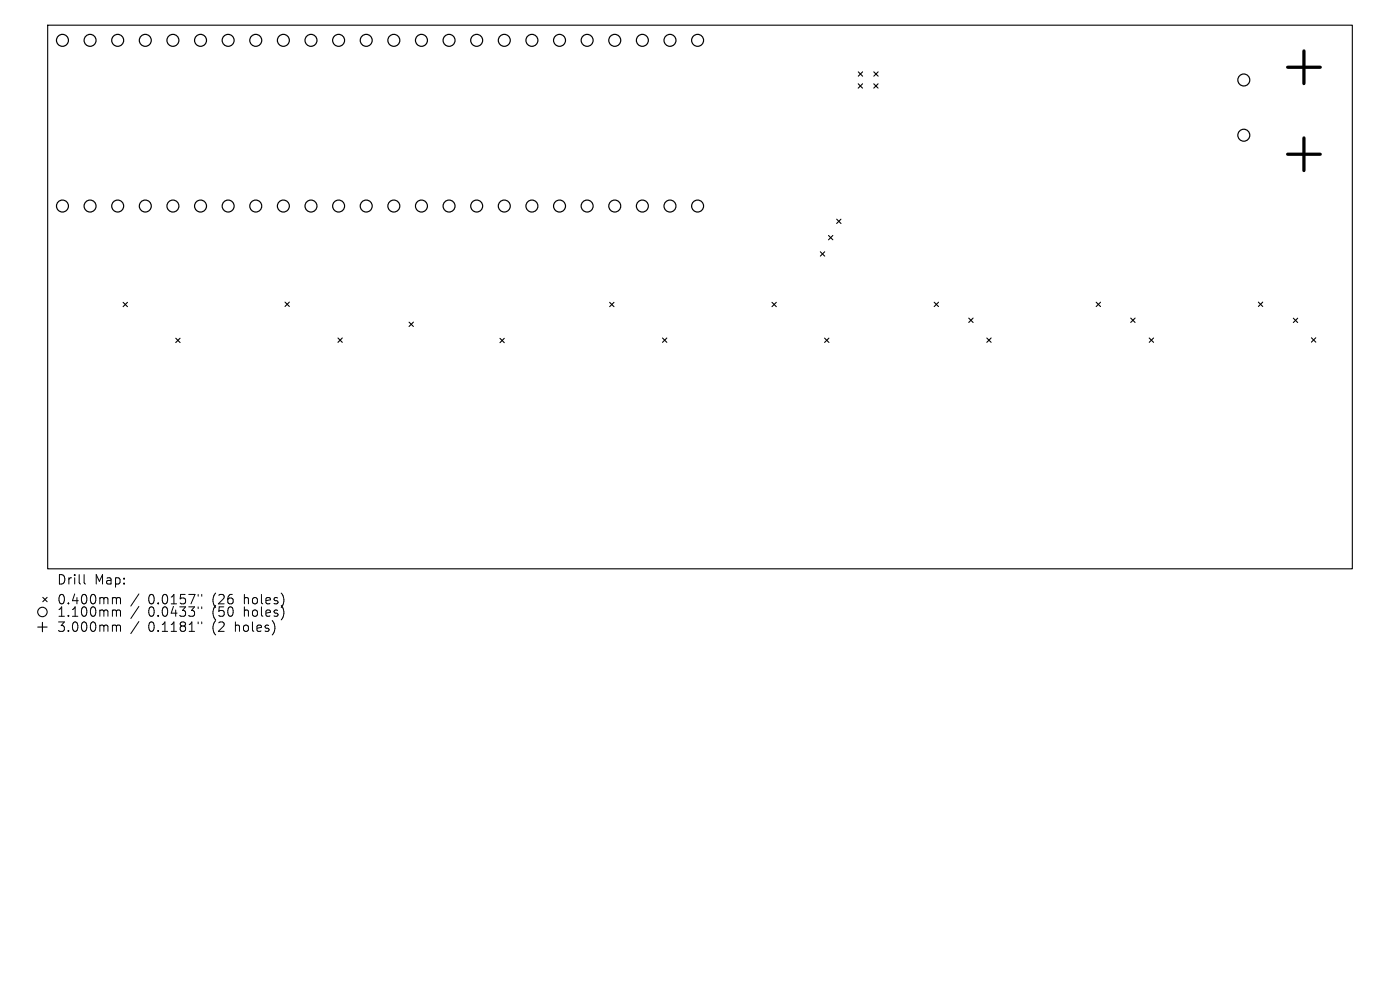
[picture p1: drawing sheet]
<svg xmlns="http://www.w3.org/2000/svg" width="297mm" height="210mm" viewBox="0 0 297 210" stroke-linecap="round" stroke-linejoin="round" font-family="sans-serif">
<defs><g id="words">
<g font-size="2.8">
<text x="12" y="124.3">Drill</text>
<text x="20" y="124.3">Map:</text>
<text x="12" y="128.5">0.400mm</text>
<text x="12" y="131.1">1.100mm</text>
<text x="31.4" y="128.5">0.0157&quot;</text>
<text x="31.4" y="131.1">0.0433&quot;</text>
<text x="45.2" y="128.5">(26</text>
<text x="45.2" y="131.1">(50</text>
<text x="52" y="128.5">holes)</text>
<text x="52" y="131.1">holes)</text>
<text x="12" y="134.3">3.000mm</text>
<text x="31.4" y="134.3">0.1181&quot;</text>
<text x="45.2" y="134.3">(2</text>
<text x="50.1" y="134.3">holes)</text>
</g>
</g></defs>
<g fill="none" stroke="#000" stroke-width=".23">
<path d="M10.1 5.3h276.8v115.4h-276.8zM182.1 17.8l.9 .9M182.1 15.2l.9 1M183 17.8l-.9 .9M183 15.2l-.9 1M185.4 17.8l.9 .9M185.4 15.2l.9 1M186.3 17.8l-.9 .9M186.3 15.2l-.9 1M174 53.4l1 .9M175 53.4l-1 .9M175.8 50l.9 .9"/>
<path d="M176.7 50l-.9 .9M177.5 46.5l.9 .9M178.4 46.5l-.9 .9M26.1 64.1l.9 1M27 64.1l-.9 1M37.3 71.7l.9 1M38.2 71.7l-.9 1M60.5 64.1l.9 .9M61.4 64.1l-.9 .9M71.7 71.7l.9 .9M72.6 71.7l-.9 .9M86.8 68.3l.9 1"/>
<path d="M87.7 68.3l-.9 1M106.1 71.8l.9 .9M107 71.8l-.9 .9M129.3 64.1l1 1M130.3 64.1l-1 1M140.5 71.7l1 .9M141.5 71.7l-1 .9M163.8 64.1l.9 1M164.7 64.1l-.9 1M174.9 71.7l1 .9M175.9 71.7l-1 .9M198.2 64.1l.9 .9"/>
<path d="M199.1 64.1l-.9 .9M205.5 67.5l.9 .9M206.4 67.5l-.9 .9M209.3 71.7l1 .9M210.3 71.7l-1 .9M232.5 64.1l1 .9M233.5 64.1l-1 .9M239.9 67.5l.9 .9M240.8 67.5l-.9 .9M243.8 71.7l.9 .9M244.7 71.7l-.9 .9M267 64.1l.9 .9"/>
<path d="M267.9 64.1l-.9 .9M274.4 67.5l.9 .9M275.3 67.5l-.9 .9M278.2 71.7l.9 .9M279.1 71.7l-.9 .9M8 133h2M9 132v2M9.1 126.7l.9 .9M10 126.7l-.9 .9"/>
<circle cx="9" cy="129.8" r="1"/>
</g>
<g fill="none" stroke="#000" stroke-width=".25">
<circle cx="13.2" cy="8.6" r="1.27"/>
<circle cx="19.1" cy="8.6" r="1.27"/>
<circle cx="25" cy="8.6" r="1.27"/>
<circle cx="30.8" cy="8.6" r="1.27"/>
<circle cx="36.7" cy="8.6" r="1.27"/>
<circle cx="42.5" cy="8.6" r="1.27"/>
<circle cx="48.4" cy="8.6" r="1.27"/>
<circle cx="54.3" cy="8.6" r="1.27"/>
<circle cx="60.1" cy="8.6" r="1.27"/>
<circle cx="66" cy="8.6" r="1.27"/>
<circle cx="71.8" cy="8.6" r="1.27"/>
<circle cx="77.7" cy="8.6" r="1.27"/>
<circle cx="83.5" cy="8.6" r="1.27"/>
<circle cx="89.4" cy="8.6" r="1.27"/>
<circle cx="95.3" cy="8.6" r="1.27"/>
<circle cx="101.1" cy="8.6" r="1.27"/>
<circle cx="107" cy="8.6" r="1.27"/>
<circle cx="112.8" cy="8.6" r="1.27"/>
<circle cx="118.7" cy="8.6" r="1.27"/>
<circle cx="124.6" cy="8.6" r="1.27"/>
<circle cx="130.4" cy="8.6" r="1.27"/>
<circle cx="136.3" cy="8.6" r="1.27"/>
<circle cx="142.1" cy="8.6" r="1.27"/>
<circle cx="148" cy="8.6" r="1.27"/>
<circle cx="263.9" cy="17" r="1.27"/>
<circle cx="263.9" cy="28.7" r="1.27"/>
<circle cx="13.2" cy="43.7" r="1.27"/>
<circle cx="19.1" cy="43.7" r="1.27"/>
<circle cx="25" cy="43.7" r="1.27"/>
<circle cx="30.8" cy="43.7" r="1.27"/>
<circle cx="36.7" cy="43.7" r="1.27"/>
<circle cx="42.5" cy="43.7" r="1.27"/>
<circle cx="48.4" cy="43.7" r="1.27"/>
<circle cx="54.3" cy="43.7" r="1.27"/>
<circle cx="60.1" cy="43.7" r="1.27"/>
<circle cx="66" cy="43.7" r="1.27"/>
<circle cx="71.8" cy="43.7" r="1.27"/>
<circle cx="77.7" cy="43.7" r="1.27"/>
<circle cx="83.5" cy="43.7" r="1.27"/>
<circle cx="89.4" cy="43.7" r="1.27"/>
<circle cx="95.3" cy="43.7" r="1.27"/>
<circle cx="101.1" cy="43.7" r="1.27"/>
<circle cx="107" cy="43.7" r="1.27"/>
<circle cx="112.8" cy="43.7" r="1.27"/>
<circle cx="118.7" cy="43.7" r="1.27"/>
<circle cx="124.6" cy="43.7" r="1.27"/>
<circle cx="130.4" cy="43.7" r="1.27"/>
<circle cx="136.3" cy="43.7" r="1.27"/>
<circle cx="142.1" cy="43.7" r="1.27"/>
<circle cx="148" cy="43.7" r="1.27"/>
</g>
<path d="M273.2 14.3h6.9M276.6 10.8v6.9M273.2 32.7h6.9M276.6 29.3v6.9" fill="none" stroke="#000" stroke-width=".69"/>
<g fill="none" stroke="#000" stroke-width=".21">
<path d="M17.8 121.9v1.7l.3 .3M24.1 126.8h.3l.3 .2M24.1 129.4h.3l.3 .3M24.1 132.6h.3l.3 .3M24.7 127l.3-.2 .5 .1 .1 1.2M24.7 127v1.1M24.7 129.7v1M24.7 132.9v1M24.7 129.7l.3-.3 .5 .1 .1 1.2M24.7 132.9l.3-.3 .5 .1 .1 1.2M29.5 126l-1.7 2.6M29.5 128.6l-1.7 2.6"/>
<path d="M29.5 131.8l-1.7 2.6M42 126.1v.4M42 128.7v.4M42 131.9v.4M42.8 126.1v.4M42.8 128.7v.4M42.8 131.9v.4"/>
</g>
<use href="#words"/>
</svg>
